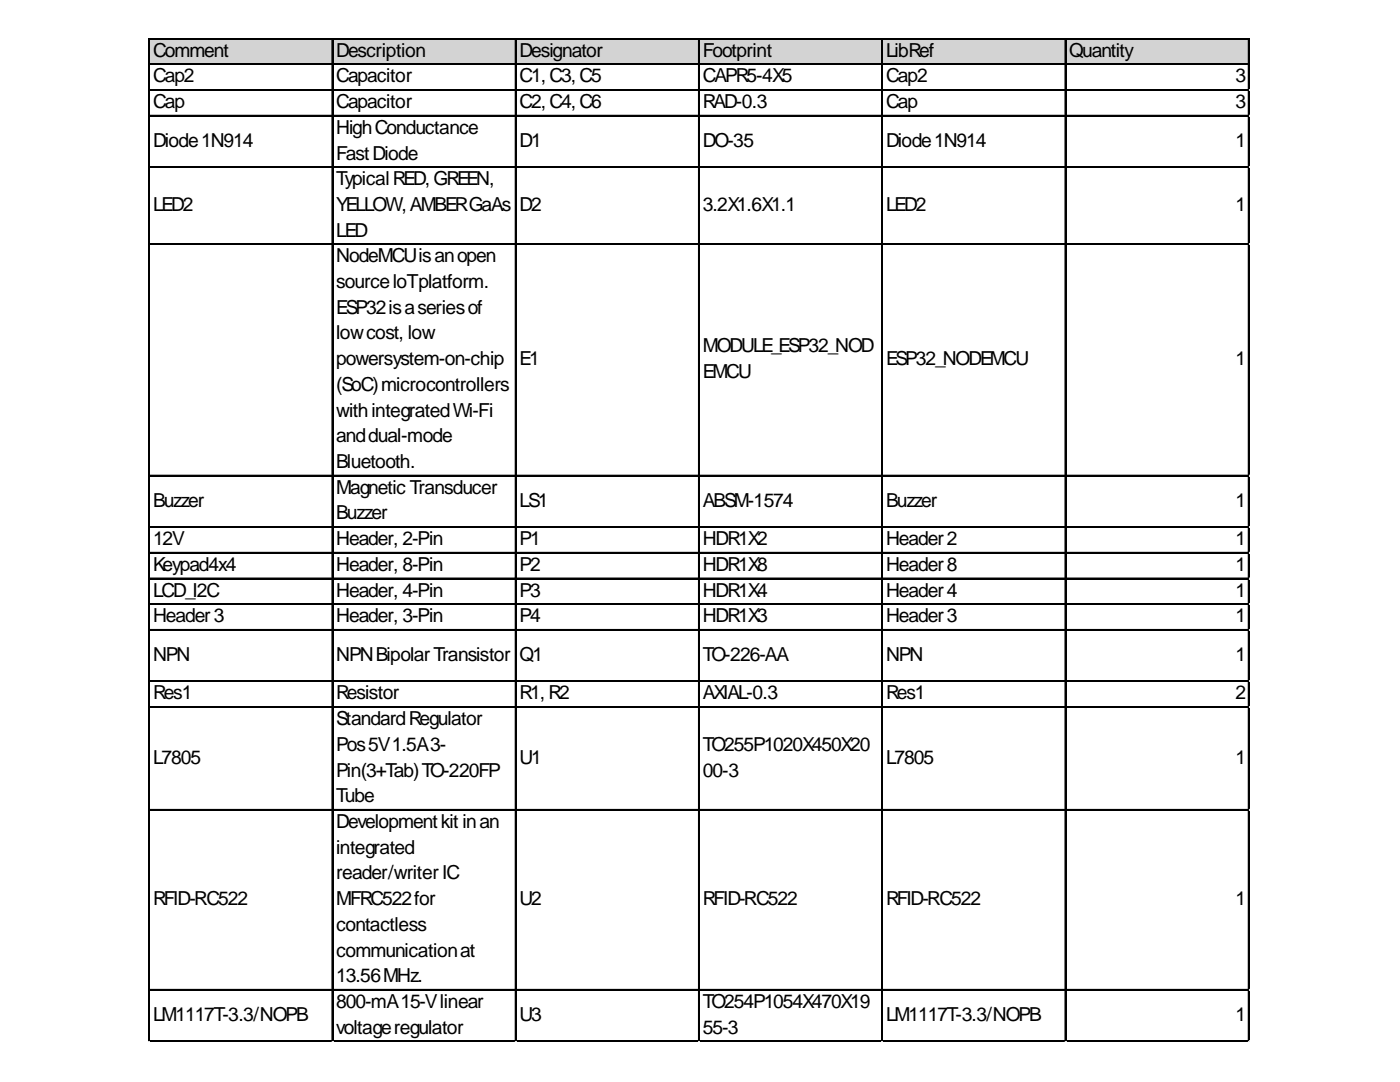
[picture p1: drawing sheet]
<svg xmlns="http://www.w3.org/2000/svg" width="279mm" height="216mm" viewBox="0 0 279 216" stroke-linecap="round" stroke-linejoin="round" font-family="sans-serif">
<defs><g id="words">
<g font-size="3.8">
<text x="30.5" y="11.3">Comment</text>
<text x="67.1" y="11.3">Description</text>
<text x="103.7" y="11.3">Designator</text>
<text x="140.3" y="11.3">Footprint</text>
<text x="176.8" y="11.3">LibRef</text>
<text x="213.4" y="11.3">Quantity</text>
<text x="30.5" y="16.4">Cap2</text>
<text x="67.1" y="16.4">Capacitor</text>
<text x="103.7" y="16.4">C1,C3,C5</text>
<text x="140.3" y="16.4">CAPR5-4X5</text>
<text x="176.8" y="16.4">Cap2</text>
<text x="246.6" y="16.4">3</text>
<text x="30.5" y="21.6">Cap</text>
<text x="67.1" y="21.6">Capacitor</text>
<text x="103.7" y="21.6">C2,C4,C6</text>
<text x="140.3" y="21.6">RAD-0.3</text>
<text x="176.8" y="21.6">Cap</text>
<text x="246.6" y="21.6">3</text>
<text x="30.5" y="29.3">Diode1N914</text>
<text x="67.1" y="26.7">HighConductance</text>
<text x="103.7" y="29.3">D1</text>
<text x="140.3" y="29.3">DO-35</text>
<text x="176.8" y="29.3">Diode1N914</text>
<text x="246.6" y="29.3">1</text>
<text x="67.1" y="31.8">FastDiode</text>
<text x="67.1" y="37">TypicalRED,GREEN,</text>
<text x="30.5" y="42.1">LED2</text>
<text x="67.1" y="42.1">YELLOW,AMBERGaAs</text>
<text x="67.1" y="47.2">LED</text>
<text x="103.7" y="42.1">D2</text>
<text x="140.3" y="42.1">3.2X1.6X1.1</text>
<text x="176.8" y="42.1">LED2</text>
<text x="246.6" y="42.1">1</text>
<text x="67.1" y="52.4">NodeMCUisanopen</text>
<text x="67.1" y="57.5">sourceloTplatform.</text>
<text x="67.1" y="62.6">ESP32isaseriesof</text>
<text x="67.1" y="67.7">lowcost, low</text>
<text x="140.3" y="70.3">MODULE_ESP32_NOD</text>
<text x="67.1" y="72.9">powersystem-on-chip</text>
<text x="67.1" y="78">(SoC)microcontrollers</text>
<text x="103.7" y="72.9">E1</text>
<text x="140.3" y="75.4">EMCU</text>
<text x="176.8" y="72.9">ESP32_NODEMCU</text>
<text x="246.6" y="72.9">1</text>
<text x="67.1" y="83.1">withintegratedWi-Fi</text>
<text x="67.1" y="88.3">anddual-mode</text>
<text x="67.1" y="93.4">Bluetooth.</text>
<text x="30.5" y="101.1">Buzzer</text>
<text x="67.1" y="98.5">Magnetic Transducer</text>
<text x="103.7" y="101.1">LS1</text>
<text x="140.3" y="101.1">ABSM-1574</text>
<text x="176.8" y="101.1">Buzzer</text>
<text x="246.6" y="101.1">1</text>
<text x="67.1" y="103.6">Buzzer</text>
<text x="30.5" y="108.8">12V</text>
<text x="30.5" y="113.9">Keypad4x4</text>
<text x="67.1" y="108.8">Header, 2-Pin</text>
<text x="67.1" y="113.9">Header, 8-Pin</text>
<text x="103.7" y="108.8">P1</text>
<text x="103.7" y="113.9">P2</text>
<text x="140.3" y="108.8">HDR1X2</text>
<text x="140.3" y="113.9">HDR1X8</text>
<text x="176.8" y="108.8">Header2</text>
<text x="176.8" y="113.9">Header8</text>
<text x="246.6" y="108.8">1</text>
<text x="246.6" y="113.9">1</text>
<text x="30.5" y="119">LCD_I2C</text>
<text x="67.1" y="119">Header, 4-Pin</text>
<text x="103.7" y="119">P3</text>
<text x="140.3" y="119">HDR1X4</text>
<text x="176.8" y="119">Header4</text>
<text x="246.6" y="119">1</text>
<text x="30.5" y="124.2">Header3</text>
<text x="67.1" y="124.2">Header, 3-Pin</text>
<text x="103.7" y="124.2">P4</text>
<text x="140.3" y="124.2">HDR1X3</text>
<text x="176.8" y="124.2">Header3</text>
<text x="246.6" y="124.2">1</text>
<text x="30.5" y="131.9">NPN</text>
<text x="67.1" y="131.9">NPNBipolarTransistor</text>
<text x="103.7" y="131.9">Q1</text>
<text x="140.3" y="131.9">TO-226-AA</text>
<text x="176.8" y="131.9">NPN</text>
<text x="246.6" y="131.9">1</text>
<text x="30.5" y="139.6">Res1</text>
<text x="67.1" y="139.6">Resistor</text>
<text x="103.7" y="139.6">R1,R2</text>
<text x="140.3" y="139.6">AXIAL-0.3</text>
<text x="176.8" y="139.6">Res1</text>
<text x="246.6" y="139.6">2</text>
<text x="67.1" y="144.7">StandardRegulator</text>
<text x="67.1" y="149.8">Pos5V1.5A3-</text>
<text x="140.3" y="149.8">TO255P1020X450X20</text>
<text x="30.5" y="152.4">L7805</text>
<text x="67.1" y="154.9">Pin(3+Tab)TO-220FP</text>
<text x="103.7" y="152.4">U1</text>
<text x="140.3" y="154.9">00-3</text>
<text x="176.8" y="152.4">L7805</text>
<text x="246.6" y="152.4">1</text>
<text x="67.1" y="160.1">Tube</text>
<text x="67.1" y="165.2">Developmentkit inan</text>
<text x="67.1" y="170.3">integrated</text>
<text x="67.1" y="175.5">reader/writerIC</text>
<text x="30.5" y="180.6">RFID-RC522</text>
<text x="67.1" y="180.6">MFRC522for</text>
<text x="67.1" y="185.7">contactless</text>
<text x="103.7" y="180.6">U2</text>
<text x="140.3" y="180.6">RFID-RC522</text>
<text x="176.8" y="180.6">RFID-RC522</text>
<text x="246.6" y="180.6">1</text>
<text x="67.1" y="190.9">communicationat</text>
<text x="67.1" y="196">13.56MHz.</text>
<text x="30.5" y="203.7">LM1117T-3.3/NOPB</text>
<text x="67.1" y="201.1">800-mA15-Vlinear</text>
<text x="103.7" y="203.7">U3</text>
<text x="140.3" y="201.1">TO254P1054X470X19</text>
<text x="176.8" y="203.7">LM1117T-3.3/NOPB</text>
<text x="246.6" y="203.7">1</text>
<text x="67.1" y="206.2">voltageregulator</text>
<text x="140.3" y="206.2">55-3</text>
</g>
</g></defs>
<path d="M29.8 7.8h219.6v5.2h-219.6z" fill="#d3d3d3"/>
<g fill="none" stroke="#000" stroke-width=".21">
<path d="M29.7 7.6v200.3M29.8 7.6v200.3M29.9 7.6h219.4M29.9 7.7h219.4M29.9 12.7h219.4M29.9 12.9h219.4M29.9 17.9h219.4M29.9 18h219.4M66.3 7.8v200.1M66.4 7.8v200.1M102.8 7.8v200.1M102.9 7.8v200.1"/>
<path d="M139.4 7.8v200.1M139.5 7.8v200.1M176 7.8v200.1M176.1 7.8v200.1M212.5 7.8v200.1M212.7 7.8v200.1M249.1 7.8v200.1M249.2 7.8v200.1M29.9 23h219.4M29.9 23.1h219.4M29.9 33.3h219.4M29.9 33.4h219.4"/>
<path d="M29.9 48.7h219.4M29.9 48.8h219.4M29.9 94.8h219.4M29.9 94.9h219.4M29.9 105.1h219.4M29.9 105.2h219.4M29.9 110.2h219.4M29.9 110.3h219.4M29.9 115.3h219.4M29.9 115.5h219.4M29.9 120.5h219.4M29.9 120.6h219.4"/>
<path d="M29.9 125.6h219.4M29.9 125.7h219.4M29.9 135.9h219.4M29.9 136h219.4M29.9 141h219.4M29.9 141.1h219.4M29.9 161.5h219.4M29.9 161.6h219.4M29.9 197.4h219.4M29.9 197.5h219.4M29.9 207.7h219.4M29.9 207.8h219.4"/>
</g>
<path d="M29.7 207.9h.1" fill="none" stroke="#e0e0e0" stroke-width=".21"/>
<path d="M29.7 207.9h.2z" fill="#e0e0e0"/>
<path d="M66.3 207.9h.1" fill="none" stroke="#e0e0e0" stroke-width=".21"/>
<path d="M66.3 207.9h.2z" fill="#e0e0e0"/>
<path d="M102.8 207.9h.1" fill="none" stroke="#e0e0e0" stroke-width=".21"/>
<path d="M102.8 207.9h.2z" fill="#e0e0e0"/>
<path d="M139.4 207.9h.1" fill="none" stroke="#e0e0e0" stroke-width=".21"/>
<path d="M139.4 207.9h.2z" fill="#e0e0e0"/>
<path d="M176 207.9h.1" fill="none" stroke="#e0e0e0" stroke-width=".21"/>
<path d="M176 207.9h.2z" fill="#e0e0e0"/>
<path d="M212.5 207.9h.1" fill="none" stroke="#e0e0e0" stroke-width=".21"/>
<path d="M212.5 207.9h.3z" fill="#e0e0e0"/>
<path d="M249.1 207.9h.1" fill="none" stroke="#e0e0e0" stroke-width=".21"/>
<path d="M249.1 207.9h.2z" fill="#e0e0e0"/>
<path d="M249.3 17.9h.1" fill="none" stroke="#e0e0e0" stroke-width=".21"/>
<path d="M249.3 17.9l.1 .2z" fill="#e0e0e0"/>
<path d="M249.3 23h.1" fill="none" stroke="#e0e0e0" stroke-width=".21"/>
<path d="M249.3 23l.1 .2z" fill="#e0e0e0"/>
<path d="M249.3 33.3h.1" fill="none" stroke="#e0e0e0" stroke-width=".21"/>
<path d="M249.3 33.3l.1 .2z" fill="#e0e0e0"/>
<path d="M249.3 48.7h.1" fill="none" stroke="#e0e0e0" stroke-width=".21"/>
<path d="M249.3 48.7l.1 .2z" fill="#e0e0e0"/>
<path d="M249.3 94.8h.1" fill="none" stroke="#e0e0e0" stroke-width=".21"/>
<path d="M249.3 94.8l.1 .2z" fill="#e0e0e0"/>
<path d="M249.3 105.1h.1" fill="none" stroke="#e0e0e0" stroke-width=".21"/>
<path d="M249.3 105.1l.1 .2z" fill="#e0e0e0"/>
<path d="M249.3 110.2h.1" fill="none" stroke="#e0e0e0" stroke-width=".21"/>
<path d="M249.3 110.2l.1 .2z" fill="#e0e0e0"/>
<path d="M249.3 115.3h.1" fill="none" stroke="#e0e0e0" stroke-width=".21"/>
<path d="M249.3 115.3l.1 .3z" fill="#e0e0e0"/>
<path d="M249.3 120.5h.1" fill="none" stroke="#e0e0e0" stroke-width=".21"/>
<path d="M249.3 120.5l.1 .2z" fill="#e0e0e0"/>
<path d="M249.3 125.6h.1" fill="none" stroke="#e0e0e0" stroke-width=".21"/>
<path d="M249.3 125.6l.1 .2z" fill="#e0e0e0"/>
<path d="M249.3 135.9h.1" fill="none" stroke="#e0e0e0" stroke-width=".21"/>
<path d="M249.3 135.9l.1 .2z" fill="#e0e0e0"/>
<path d="M249.3 141h.1" fill="none" stroke="#e0e0e0" stroke-width=".21"/>
<path d="M249.3 141l.1 .2z" fill="#e0e0e0"/>
<path d="M249.3 161.5h.1" fill="none" stroke="#e0e0e0" stroke-width=".21"/>
<path d="M249.3 161.5l.1 .2z" fill="#e0e0e0"/>
<path d="M249.3 197.4h.1" fill="none" stroke="#e0e0e0" stroke-width=".21"/>
<path d="M249.3 197.4l.1 .2z" fill="#e0e0e0"/>
<path d="M249.3 207.7h.1" fill="none" stroke="#e0e0e0" stroke-width=".21"/>
<path d="M249.3 207.7l.1 .2z" fill="#e0e0e0"/>
<use href="#words"/>
</svg>
